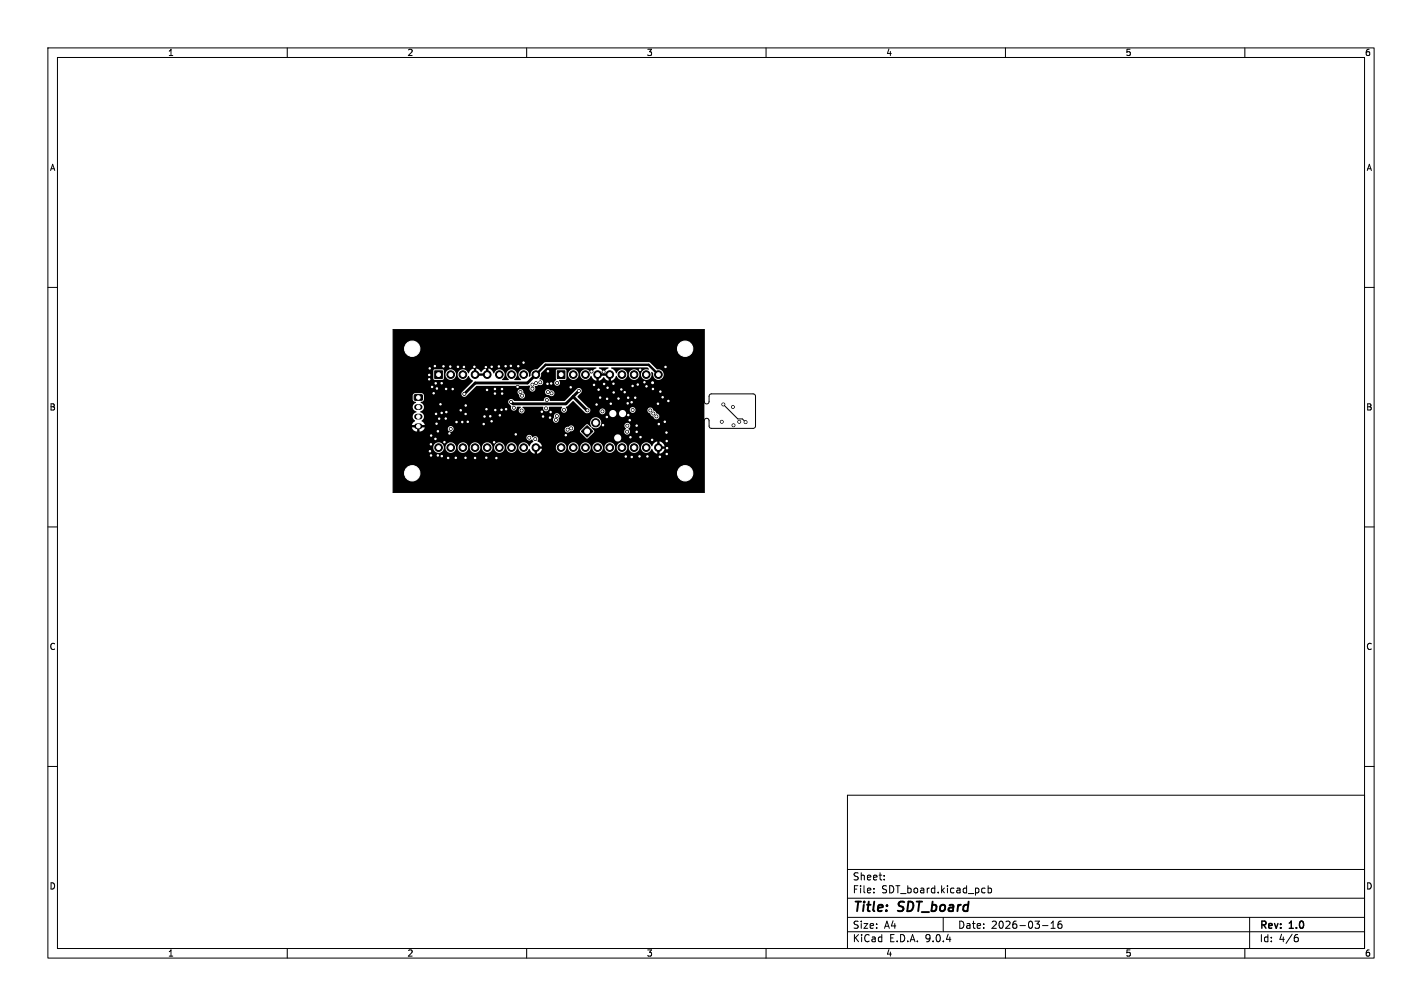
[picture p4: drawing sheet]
<svg xmlns="http://www.w3.org/2000/svg" width="297mm" height="210mm" viewBox="0 0 297 210" stroke-linecap="round" stroke-linejoin="round" font-family="sans-serif">
<defs><g id="words">
<g font-size="2.8">
<text x="178" y="190.9">Title:</text>
<text x="187.7" y="190.9">SDT_board</text>
</g>
<g font-size="2.1">
<text x="178" y="184">Sheet:</text>
<text x="178" y="186.7">File:</text>
<text x="184.1" y="186.7">SDT_board.kicad_pcb</text>
<text x="178" y="196.9">KiCad</text>
<text x="178" y="194.1">Size:</text>
<text x="184.7" y="194.1">A4</text>
<text x="185.7" y="196.9">E.D.A.</text>
<text x="193.3" y="196.9">9.0.4</text>
<text x="200" y="194.1">Date:</text>
<text x="207" y="194.1">2026-03-16</text>
<text x="263" y="194.3">Rev:</text>
<text x="263" y="196.9">Id:</text>
<text x="267.1" y="196.9">4/6</text>
<text x="269.4" y="194.3">1.0</text>
</g>
<g font-size="1.8">
<text x="35" y="11.9">1</text>
<text x="85" y="11.9">2</text>
<text x="135" y="11.9">3</text>
<text x="185" y="11.9">4</text>
<text x="235" y="11.9">5</text>
<text x="285" y="11.9">6</text>
<text x="10.3" y="35.9">A</text>
<text x="285.4" y="35.9">A</text>
<text x="10.3" y="85.9">B</text>
<text x="285.3" y="85.9">B</text>
<text x="10.3" y="135.9">C</text>
<text x="285.3" y="135.9">C</text>
<text x="10.3" y="185.9">D</text>
<text x="285.3" y="185.9">D</text>
<text x="35" y="199.9">1</text>
<text x="85" y="199.9">2</text>
<text x="135" y="199.9">3</text>
<text x="185" y="199.9">4</text>
<text x="235" y="199.9">5</text>
<text x="285" y="199.9">6</text>
</g>
</g></defs>
<g fill="none" stroke="#000" stroke-width=".21">
<path d="M10 10h277v190h-277zM12 12h273v186h-273zM60 10v2M110 10v2M160 10v2M210 10v2M260 10v2M10 60h2M82.1 68.8h65l.1 15.3 .4 .2 .4-.2 .1-1.5 .4-.4 9 .1 .3 .4v6.4l-.5 .3h-8.8l-.4-.3-.1-1.6-.4-.2-.4 .2-.1 .3v15h-65zM285 60h2M151.1 84.4l3 3.1h.9l.7 .6M10 110h2"/>
<path d="M285 110h2M10 160h2M177 166h108v32h-108zM285 160h2M60 198v2M110 198v2M160 198v2M177 194.5h108M177 191.5h108M177 187.5h108M177 181.5h108M182.5 186.3v.1"/>
<path d="M182.5 185.5v.1M184.7 183.6v.1M184.7 182.8v.1M197 191.5v3M205.3 185.4l.4 .1M205.7 186.3l-.4 .1M206.4 185.5l.4-.1 .3 .3-.1 .6h-.6M206.4 184.9v1.5M210 198v2M217.7 193.2h1.2M219.5 193.8h.9M219.5 192.7l.5-.4v1.5"/>
<path d="M221.7 192.3l-.5 .1a1.01 1.01 0 0 0 0 1.4l.5-.1 .1-.5-.3-.3h-.4l-.1 .3M260 198v2M261 191.5v6.5M270.6 195.7h.4l.2 .3-.1 .5-.5 .1M271 195.1l-.4 .1"/>
</g>
<g fill="#000" stroke="#000" stroke-width=".21">
<path d="M90.8 77.4h1.6v1.6h-1.6zM116.4 77.4h1.6v1.6h-1.6zM86.6 82.4h1.5l.1 .2v.8l-.2 .2h-1.3l-.2-.3zM121.4 90.1l1.2-1.3 1.2 1.3-1.2 1.2z"/>
<circle cx="86.1" cy="72.8" r="3.2"/>
<circle cx="89.7" cy="78.3" r=".3"/>
<circle cx="89.7" cy="79.2" r=".3"/>
<circle cx="89.7" cy="76.9" r=".3"/>
<circle cx="90.8" cy="76.4" r=".3"/>
<circle cx="92.6" cy="76.5" r=".3"/>
<circle cx="94" cy="76.5" r=".3"/>
<circle cx="94.1" cy="78.2" r=".8"/>
<circle cx="95.7" cy="76.6" r=".3"/>
<circle cx="96.7" cy="78.2" r=".8"/>
<circle cx="96.9" cy="76.6" r=".3"/>
<circle cx="99.1" cy="76.6" r=".3"/>
<circle cx="99.2" cy="78.2" r=".8"/>
<circle cx="101.5" cy="76.7" r=".3"/>
<circle cx="101.8" cy="78.2" r=".8"/>
<circle cx="102.7" cy="76.6" r=".3"/>
<circle cx="104.2" cy="76.5" r=".3"/>
<circle cx="104.3" cy="78.2" r=".8"/>
<circle cx="105.6" cy="76.4" r=".3"/>
<circle cx="106.7" cy="76.4" r=".3"/>
<circle cx="106.8" cy="78.2" r=".8"/>
<circle cx="108.2" cy="76.4" r=".3"/>
<circle cx="109.4" cy="75.7" r=".3"/>
<circle cx="109.4" cy="78.2" r=".8"/>
<circle cx="111.9" cy="78.2" r=".8"/>
<circle cx="112" cy="80" r=".3"/>
<circle cx="112.8" cy="79.8" r=".3"/>
<circle cx="114.4" cy="77.5" r=".3"/>
<circle cx="116.4" cy="79.9" r=".3"/>
<circle cx="119.7" cy="78.2" r=".8"/>
<circle cx="122.3" cy="78.2" r=".8"/>
<circle cx="123.5" cy="77.6" r=".3"/>
<circle cx="124.8" cy="78.2" r=".8"/>
<circle cx="126.1" cy="77.6" r=".3"/>
<circle cx="127.4" cy="78.2" r=".8"/>
<circle cx="129.9" cy="78.2" r=".8"/>
<circle cx="132.4" cy="78.2" r=".8"/>
<circle cx="133.7" cy="77.2" r=".3"/>
<circle cx="134.6" cy="79.8" r=".3"/>
<circle cx="135" cy="78.2" r=".8"/>
<circle cx="136.3" cy="79.9" r=".45"/>
<circle cx="137.5" cy="78.2" r=".8"/>
<circle cx="139" cy="76.6" r=".3"/>
<circle cx="143.1" cy="72.8" r="3.2"/>
<circle cx="86.1" cy="98.8" r="3.2"/>
<circle cx="89.8" cy="94.2" r=".3"/>
<circle cx="90" cy="92.8" r=".3"/>
<circle cx="90" cy="95.1" r=".3"/>
<circle cx="90" cy="90.9" r=".3"/>
<circle cx="90.3" cy="80.8" r=".3"/>
<circle cx="90.6" cy="82.1" r=".3"/>
<circle cx="91" cy="91.6" r=".3"/>
<circle cx="91" cy="80" r=".3"/>
<circle cx="91.1" cy="86.4" r=".3"/>
<circle cx="91.2" cy="88.4" r=".3"/>
<circle cx="91.3" cy="81.1" r=".3"/>
<circle cx="91.4" cy="95.1" r=".3"/>
<circle cx="91.5" cy="90" r=".3"/>
<circle cx="91.6" cy="93.4" r=".8"/>
<circle cx="91.7" cy="87.4" r=".3"/>
<circle cx="92" cy="84.4" r=".3"/>
<circle cx="92.3" cy="80" r=".3"/>
<circle cx="92.3" cy="86.2" r=".3"/>
<circle cx="92.3" cy="95.2" r=".3"/>
<circle cx="92.8" cy="92.3" r=".3"/>
<circle cx="93.1" cy="87.4" r=".3"/>
<circle cx="93.2" cy="81.2" r=".3"/>
<circle cx="93.2" cy="86" r=".3"/>
<circle cx="93.6" cy="95.6" r=".3"/>
<circle cx="93.9" cy="90.5" r=".3"/>
<circle cx="94.1" cy="89.5" r=".3"/>
<circle cx="94.1" cy="93.4" r=".8"/>
<circle cx="94.6" cy="81.2" r=".3"/>
<circle cx="95.2" cy="95.6" r=".3"/>
<circle cx="95.4" cy="88.1" r=".3"/>
<circle cx="96.2" cy="85.7" r=".3"/>
<circle cx="96.5" cy="88.1" r=".3"/>
<circle cx="96.7" cy="93.4" r=".8"/>
<circle cx="97" cy="82.2" r=".3"/>
<circle cx="97.2" cy="95.6" r=".3"/>
<circle cx="97.3" cy="86.4" r=".3"/>
<circle cx="97.3" cy="84.7" r=".3"/>
<circle cx="97.7" cy="88.1" r=".3"/>
<circle cx="99.2" cy="93.4" r=".8"/>
<circle cx="99.2" cy="95.6" r=".3"/>
<circle cx="101" cy="88.5" r=".3"/>
<circle cx="101.2" cy="87" r=".3"/>
<circle cx="101.6" cy="95.5" r=".3"/>
<circle cx="101.6" cy="85.4" r=".3"/>
<circle cx="101.7" cy="81.4" r=".3"/>
<circle cx="101.8" cy="93.4" r=".8"/>
<circle cx="102.4" cy="86.9" r=".3"/>
<circle cx="102.7" cy="88" r=".3"/>
<circle cx="103.2" cy="92.3" r=".3"/>
<circle cx="103.4" cy="81.2" r=".3"/>
<circle cx="103.4" cy="82.2" r=".3"/>
<circle cx="103.4" cy="85.6" r=".3"/>
<circle cx="103.7" cy="95.6" r=".3"/>
<circle cx="104.3" cy="93.4" r=".8"/>
<circle cx="104.4" cy="86.7" r=".3"/>
<circle cx="104.7" cy="85.6" r=".3"/>
<circle cx="104.8" cy="81.2" r=".3"/>
<circle cx="104.9" cy="82.2" r=".3"/>
<circle cx="105.7" cy="85.4" r=".3"/>
<circle cx="106.7" cy="83.9" r=".3"/>
<circle cx="106.8" cy="93.4" r=".8"/>
<circle cx="107.3" cy="85.1" r=".3"/>
<circle cx="107.7" cy="90.7" r=".3"/>
<circle cx="108.1" cy="80.8" r=".3"/>
<circle cx="108.7" cy="81.8" r=".3"/>
<circle cx="109" cy="85.7" r=".3"/>
<circle cx="109.1" cy="82.6" r=".3"/>
<circle cx="109.4" cy="93.4" r=".8"/>
<circle cx="110.6" cy="91.4" r=".3"/>
<circle cx="111.2" cy="80.3" r=".3"/>
<circle cx="111.2" cy="81.1" r=".3"/>
<circle cx="111.8" cy="91.7" r=".3"/>
<circle cx="111.9" cy="93.4" r=".8"/>
<circle cx="113.2" cy="86" r=".3"/>
<circle cx="113.4" cy="87" r=".3"/>
<circle cx="114.1" cy="85.3" r=".3"/>
<circle cx="114.2" cy="83.5" r=".3"/>
<circle cx="114.4" cy="80.1" r=".3"/>
<circle cx="114.4" cy="81.8" r=".3"/>
<circle cx="114.9" cy="87.2" r=".3"/>
<circle cx="115" cy="86" r=".3"/>
<circle cx="115.1" cy="80.1" r=".3"/>
<circle cx="115.2" cy="82.1" r=".3"/>
<circle cx="116.1" cy="87.7" r=".3"/>
<circle cx="116.3" cy="86.9" r=".3"/>
<circle cx="117.2" cy="93.4" r=".8"/>
<circle cx="117.8" cy="85.6" r=".3"/>
<circle cx="118.2" cy="90.8" r=".3"/>
<circle cx="118.5" cy="89.7" r=".3"/>
<circle cx="119.2" cy="80.8" r=".3"/>
<circle cx="119.3" cy="89.4" r=".3"/>
<circle cx="119.7" cy="93.4" r=".8"/>
<circle cx="120.9" cy="81.6" r=".3"/>
<circle cx="122.3" cy="93.4" r=".8"/>
<circle cx="122.7" cy="85.7" r=".3"/>
<circle cx="124.1" cy="80.3" r=".3"/>
<circle cx="124.4" cy="88.3" r=".85"/>
<circle cx="124.6" cy="84.4" r=".3"/>
<circle cx="124.8" cy="93.4" r=".8"/>
<circle cx="125" cy="81.3" r=".3"/>
<circle cx="125.4" cy="83" r=".3"/>
<circle cx="125.8" cy="85.9" r=".3"/>
<circle cx="126" cy="88.8" r=".3"/>
<circle cx="126.2" cy="80.1" r=".3"/>
<circle cx="126.8" cy="87.1" r=".3"/>
<circle cx="126.8" cy="83.3" r=".3"/>
<circle cx="126.9" cy="81" r=".3"/>
<circle cx="127.4" cy="93.4" r=".8"/>
<circle cx="127.6" cy="84.3" r=".3"/>
<circle cx="128.1" cy="80.1" r=".3"/>
<circle cx="128.2" cy="81.9" r=".3"/>
<circle cx="129.2" cy="83.2" r=".3"/>
<circle cx="129.8" cy="81.3" r=".3"/>
<circle cx="129.9" cy="93.4" r=".8"/>
<circle cx="130.5" cy="81.9" r=".3"/>
<circle cx="130.7" cy="95.3" r=".3"/>
<circle cx="131" cy="90.1" r=".3"/>
<circle cx="131" cy="88.9" r=".3"/>
<circle cx="131.1" cy="84.2" r=".3"/>
<circle cx="131.2" cy="83" r=".3"/>
<circle cx="131.2" cy="86.7" r=".3"/>
<circle cx="131.5" cy="87.7" r=".3"/>
<circle cx="131.7" cy="91.3" r=".3"/>
<circle cx="131.9" cy="84" r=".3"/>
<circle cx="132" cy="95.4" r=".3"/>
<circle cx="132.1" cy="80.6" r=".3"/>
<circle cx="132.1" cy="85.6" r=".3"/>
<circle cx="132.4" cy="93.4" r=".8"/>
<circle cx="132.7" cy="83" r=".3"/>
<circle cx="133" cy="90.1" r=".3"/>
<circle cx="133" cy="88.8" r=".3"/>
<circle cx="133.2" cy="80.3" r=".3"/>
<circle cx="133.6" cy="95.3" r=".3"/>
<circle cx="133.8" cy="91.3" r=".3"/>
<circle cx="135" cy="93.4" r=".8"/>
<circle cx="135" cy="80.7" r=".3"/>
<circle cx="135.2" cy="95.3" r=".3"/>
<circle cx="135.8" cy="85.7" r=".3"/>
<circle cx="136.2" cy="91.8" r=".3"/>
<circle cx="136.4" cy="81.2" r=".3"/>
<circle cx="136.5" cy="86.3" r=".3"/>
<circle cx="137.1" cy="86.9" r=".3"/>
<circle cx="137.4" cy="84.3" r=".3"/>
<circle cx="137.5" cy="93.4" r=".8"/>
<circle cx="137.6" cy="88.5" r=".3"/>
<circle cx="137.8" cy="95.4" r=".3"/>
<circle cx="137.9" cy="81.7" r=".3"/>
<circle cx="138.4" cy="82.9" r=".3"/>
<circle cx="138.8" cy="88.1" r=".3"/>
<circle cx="139.2" cy="90.3" r=".3"/>
<circle cx="139.2" cy="92.1" r=".3"/>
<circle cx="139.2" cy="94.8" r=".3"/>
<circle cx="139.3" cy="93.5" r=".3"/>
<circle cx="139.6" cy="83.7" r=".3"/>
<circle cx="143.1" cy="98.8" r="3.2"/>
<circle cx="150.8" cy="88.1" r=".3"/>
<circle cx="151.1" cy="84.4" r=".3"/>
<circle cx="153.1" cy="85" r=".3"/>
<circle cx="153.2" cy="88.8" r=".3"/>
<circle cx="154.4" cy="88.1" r=".3"/>
<circle cx="155.7" cy="88.1" r=".3"/>
</g>
<path d="M87.1 85h.6M87.1 87h.6M87.1 89h.6" fill="none" stroke="#000" stroke-width="1.2"/>
<path d="M111.9 78.2l-1.7 1.8h-10.9l-2.3 2.2M119.7 82.8l3 2.9M120.9 81.6l-2.7 2.7h-11l-.5-.4" fill="none" stroke="#000" stroke-width=".6"/>
<path d="M111.9 78.2l2.1-2h21.5l2 2" fill="none" stroke="#000" stroke-width=".5"/>
<path d="M99.5 78h1.9v.5h-1.9zM125.1 78h1.9v.5h-1.9zM125.1 76.7h1.9l.1 .1-1 .9-.4-.5-.6-.3zM82.1 68.9h65l-.1 33.9h-64.8l-.1-9.4h8.4v.1a1.1 1.1 0 0 0 1.2 1 1.1 1.1 0 0 0 1-1.1h.3v.1a1.1 1.1 0 0 0 1.2 1 1.1 1.1 0 0 0 1-1.1h.4v.1a1.1 1.1 0 0 0 1.2 1 1.1 1.1 0 0 0 1-1.1h.3v.1a1.1 1.1 0 0 0 1.2 1 1.1 1.1 0 0 0 1-1.1h.4v.1a1.1 1.1 0 0 0 1.1 1 1.1 1.1 0 0 0 1.1-1.1h.3v.1a1.1 1.1 0 0 0 1.2 1 1.1 1.1 0 0 0 1-1.1h.3v.1a1.1 1.1 0 0 0 1.2 1 1.1 1.1 0 0 0 1-1.1h.4v.1a1.15 1.15 0 0 0 1 1 1.15 1.15 0 0 0 1.2-.8l.2 .1a1.31 1.31 0 0 0 1 .9v-.9h.5v.9a1.29 1.29 0 0 0 1-1h-1l.1-.3h3.8v.1a1.1 1.1 0 0 0 1.2 1 1.1 1.1 0 0 0 1-1.1h.3v.1a1.1 1.1 0 0 0 1.2 1 1.1 1.1 0 0 0 1-1.1h.4v.1a1.1 1.1 0 0 0 1.2 1 1.1 1.1 0 0 0 1-1.1h.3v.1a1.1 1.1 0 0 0 1.2 1 1.1 1.1 0 0 0 1-1.1h.4v.1a1.1 1.1 0 0 0 1.1 1 1.1 1.1 0 0 0 1.1-1.1h.3v.1a1.1 1.1 0 0 0 1.2 1 1.1 1.1 0 0 0 1-1.1h.3v.1a1.1 1.1 0 0 0 1.2 1 1.1 1.1 0 0 0 1-1.1h.4v.1a1.15 1.15 0 0 0 1 1 1.15 1.15 0 0 0 1.2-.8l.2 .1a1.31 1.31 0 0 0 1 .9v-.9h.5v.9a1.29 1.29 0 0 0 1-1h-1v-.5l1-.1a1.29 1.29 0 0 0-1-.9v.9h-.5l-.1-.9a1.63 1.63 0 0 0-1 1 1.17 1.17 0 0 0-1.2-.9 1.17 1.17 0 0 0-1.1 1.1h-.4v-.2a1.1 1.1 0 0 0-1.1-.9 1.1 1.1 0 0 0-1.1 1.1h-.3v-.2a1.1 1.1 0 0 0-1.2-.9 1.1 1.1 0 0 0-1 1.1h-.3l-.1-.2a1.1 1.1 0 0 0-1.1-.9 1.1 1.1 0 0 0-1 1.1h-.4v-.2a1.1 1.1 0 0 0-1.2-.9 1.1 1.1 0 0 0-1 1.1h-.3v-.2a1.1 1.1 0 0 0-1.2-.9 1.1 1.1 0 0 0-1 1.1h-.4v-.2a1.1 1.1 0 0 0-1.1-.9 1.1 1.1 0 0 0-1.1 1.1h-.3v-.2a1.1 1.1 0 0 0-1.2-.9 1.1 1.1 0 0 0-1 1.1h-3.8l-.1-.2 1-.1a1.38 1.38 0 0 0-.9-.9 .69 .69 0 0 0-.1-1 .69 .69 0 0 0-1 .1 .64 .64 0 0 0-.9-.4 .64 .64 0 0 0-.2 1 .64 .64 0 0 0 1-.2l.3 .5-.9 1a1.13 1.13 0 0 0-1.2-.9 1.13 1.13 0 0 0-1 1.1h-.4v-.2a1.1 1.1 0 0 0-1.1-.9 1.1 1.1 0 0 0-1.1 1.1h-.3v-.2a1.1 1.1 0 0 0-1.2-.9 1.1 1.1 0 0 0-1 1.1h-.3l-.1-.2a1.1 1.1 0 0 0-1.1-.9 1.1 1.1 0 0 0-1 1.1h-.4v-.2a1.1 1.1 0 0 0-1.2-.9 1.1 1.1 0 0 0-1 1.1h-.3v-.2a1.1 1.1 0 0 0-1.2-.9 1.1 1.1 0 0 0-1 1.1h-.4v-.2a1.1 1.1 0 0 0-1.1-.9 1.1 1.1 0 0 0-1.1 1.1h-.3v-.2a1.1 1.1 0 0 0-1.2-.9 1.1 1.1 0 0 0-1 1.1h-8.4v-4.7h5v.5h-1.1a1.1 1.1 0 0 0 1.1 .9v-.8h.5v.8l.6-.2 .4-.4h4.9a.61 .61 0 0 0 .6 .6 .61 .61 0 0 0 .6-.5h23.2v.2a.61 .61 0 0 0 .5 .5 .61 .61 0 0 0 .6-.2l2.1-.1 .1 .2 1.4 1.4 .4-.3h5.3v.2a.75 .75 0 0 0 1.1 .6 .75 .75 0 0 0 0-1.3 .75 .75 0 0 0-1.1 .5h-5.3l1.1-1.3h6.3v.2a.63 .63 0 0 0 1 .4 .63 .63 0 0 0-.2-1.1 .64 .64 0 0 0 .3-1 .64 .64 0 0 0-1 0 .64 .64 0 0 0 .3 1l-.4 .5h-6.3l-.6-.7 .1-.1a1.18 1.18 0 0 0 1.6-.1 1.18 1.18 0 0 0 0-1.6 1.18 1.18 0 0 0-1.7 0 2.05 2.05 0 0 0 0 1.6l-.9-.6-1.5 1.5h-1.6a.61 .61 0 0 0 .3-1 .61 .61 0 0 0-1 .1l-.6 .1-.3 .4h-23.2a.61 .61 0 0 0-.5-.7 .61 .61 0 0 0-.7 .6h-4.9l.1-.3h-1v-.5h1l-.2-.4-.4-.4 .2-.3h27.2v.1a.64 .64 0 0 0 .8 .5 .64 .64 0 0 0 .4-.9 .63 .63 0 0 0 0-.8 .63 .63 0 0 0-.8-.1 .63 .63 0 0 0-.2 .8l-.2 .4h-27.2a.96 .96 0 0 0-.5-1.6v-.1a.99 .99 0 0 0 .7-1 .99 .99 0 0 0-.6-.9h18.2l.6 .7a.63 .63 0 0 0 .4 1 .63 .63 0 0 0 .8-.7l.1-.1h.7l.1 .2-.2 .1a.61 .61 0 0 0-.1 .9 .61 .61 0 0 0 1-.1 .61 .61 0 0 0-.3-.9v-.2h4.2a.67 .67 0 0 0 .6 .9 .67 .67 0 0 0 .7-.9h2.6l.1 .1a.64 .64 0 0 0 0 1 .64 .64 0 0 0 1-.1 .64 .64 0 0 0-.2-.9l1.5-1.3 2.4 2.3a.71 .71 0 0 0 1.2-.2h1.9v.2a.61 .61 0 0 0 .5 .5 .61 .61 0 0 0 .6-.2h1v.1a.75 .75 0 0 0 .8 .7 .75 .75 0 0 0 .6-.8h.6v.1a.75 .75 0 0 0 1.1 .6 .75 .75 0 0 0 0-1.3 .75 .75 0 0 0-1.1 .6h-.6v-.2a.75 .75 0 0 0-.8-.5 .75 .75 0 0 0-.6 .7h-1l.1-.3-.1-.5h5.2v.2a.6 .6 0 0 0 .7 .5 .6 .6 0 0 0 .5-.6h2.5l.1 .4 1.1 .9a.64 .64 0 0 0 .8 .6 .64 .64 0 0 0 .4-.9l-1.1-.9a.67 .67 0 0 0-.6-.6 .67 .67 0 0 0-.7 .5l-2.5-.1a.61 .61 0 0 0-.6-.5 .61 .61 0 0 0-.6 .5h-5.2a.61 .61 0 0 0-.6-.2 .61 .61 0 0 0-.5 .5l-1.9-.1a.63 .63 0 0 0-.5-.7l-2.2-2.2 .7-.7a.61 .61 0 0 0 0-.9 .61 .61 0 0 0-.9 0l-2.5 2.5h-3a.68 .68 0 0 0-.7-.8 .68 .68 0 0 0-.7 .8h-6.1a.65 .65 0 0 0-.7-.4 .65 .65 0 0 0-.6 .7h-18.2l.5-.3 .1-.2v-1.1l-.4-.3h-1.5l-.4 .4v1l.2 .2 .5 .3a1 1 0 0 0-.7 1 1 1 0 0 0 .8 .9v.2a.97 .97 0 0 0-.8 .8 .97 .97 0 0 0 .5 1l-.4 .4-.3 .4h-3.9v-11.3h8.4v1.7l.3 .2h1.8l.1-1.2h.3a1.1 1.1 0 0 0 1.1 1.2 1.1 1.1 0 0 0 1.1-1.2h.4v.2a1.15 1.15 0 0 0 1 1 1.15 1.15 0 0 0 1.2-.8l1 1.1-2.3 2.3a.61 .61 0 0 0 .1 .8 .61 .61 0 0 0 .9-.1l.8-.8h9.8l.3 .6a.66 .66 0 0 0 .4 .8 .66 .66 0 0 0 .8-.4 .66 .66 0 0 0-.3-.9v-.1h4.5a.7 .7 0 0 0 .9 .7 .62 .62 0 0 0 1.1-.3 .62 .62 0 0 0-.9-.7 .61 .61 0 0 0-.6-.2 .61 .61 0 0 0-.5 .5h-4.5a.61 .61 0 0 0-.6-.6 .61 .61 0 0 0-.6 .6h-9.8l1.3-1.2 10.9-.1 .2 .2a.65 .65 0 0 0 0 .9 .65 .65 0 0 0 1 0 .65 .65 0 0 0 0-.9l.3-.1a.71 .71 0 0 1 .9-.2l.4-.2 .2-.3h2.3v.1a.63 .63 0 0 0 .9 .4 .63 .63 0 0 0 .1-1l1.4-.1 .1-1.2h.3v.2a1.1 1.1 0 0 0 1.7 .8 1.1 1.1 0 0 0 0-1.8 1.1 1.1 0 0 0-1.7 .8h-.3v-.8l-.2-.2h-1.8l-.2 .3 .1 1.9-.4 .6h-2.3a.73 .73 0 0 0-.8-.8l.3-.6v-.6l1.2-1.2h10.2l.1 .2a1.72 1.72 0 0 0-1 1 1.13 1.13 0 0 0-1.9-.6 1.13 1.13 0 0 0 .3 1.9 1.22 1.22 0 0 0 1.5-.7h.2a1.31 1.31 0 0 0 1 1v-1h.5v1l.6-.3 .4-.5 .4 .5 .6 .3v-1h.5v1a1.61 1.61 0 0 0 1.1-1 1.16 1.16 0 0 0 1.3 .8 1.16 1.16 0 0 0 1-1.2h.3v.2a1.1 1.1 0 0 0 1.7 .8 1.1 1.1 0 0 0 0-1.8 1.1 1.1 0 0 0-1.7 .8h-.3v-.2a1.16 1.16 0 0 0-1.1-.8 1.16 1.16 0 0 0-1.2 .8h-.1a1.65 1.65 0 0 0-1-1.1l.1-.1h7.5l.3 .3v.2a1.15 1.15 0 0 0-1.6 .9 1.15 1.15 0 0 0 1.3 1.2 1.15 1.15 0 0 0 .8-1.6l.4 .2a1.13 1.13 0 0 0 1 1.4 1.13 1.13 0 0 0 1.2-1.2 1.13 1.13 0 0 0-1.4-1l-1.7-1.5h-21.6l-1.7 1.5a1.18 1.18 0 0 0-1.4 1.4l-.3 .1a1.14 1.14 0 0 0-.7-1.4 1.14 1.14 0 0 0-1.5 .6 1.14 1.14 0 0 0 .5 1.5h-1.4a1.16 1.16 0 0 0 .5-1.5 1.16 1.16 0 0 0-1.5-.6 1.17 1.17 0 0 0-.1 2.1h-1.4a1.16 1.16 0 0 0 .4-1.5 1.16 1.16 0 0 0-1.4-.6l-.4 .3-.3 .4h-.2a1.29 1.29 0 0 0-1-1v1h-.5v-1l-.6 .3-.4 .5-.4-.5-.6-.3v1h-.5v-1a1.61 1.61 0 0 0-1.1 1 1.17 1.17 0 0 0-1.2-.8 1.17 1.17 0 0 0-1.1 1h-.4v-.2a1.1 1.1 0 0 0-1.1-.8 1.1 1.1 0 0 0-1.1 1h-.3v-.8l-.3-.2h-1.7l-.2 .3h-8.4z" fill="#000"/>
<g fill="#fff" stroke="#fff" stroke-width=".21">
<circle cx="94.1" cy="89.5" r=".15"/>
<circle cx="97" cy="82.2" r=".15"/>
<circle cx="137.4" cy="84.3" r=".15"/>
<circle cx="93.2" cy="81.2" r=".15"/>
<circle cx="126.1" cy="77.6" r=".15"/>
<circle cx="126.7" cy="87.1" r=".15"/>
<circle cx="93.1" cy="87.4" r=".15"/>
<circle cx="115.1" cy="80.1" r=".15"/>
<circle cx="108.3" cy="76.5" r=".15"/>
<circle cx="115" cy="86" r=".15"/>
<circle cx="103.4" cy="81.2" r=".15"/>
<circle cx="133.2" cy="80.3" r=".15"/>
<circle cx="118.2" cy="90.9" r=".15"/>
<circle cx="90.9" cy="91.6" r=".15"/>
<circle cx="91.5" cy="95.1" r=".15"/>
<circle cx="101" cy="88.5" r=".15"/>
<circle cx="131.5" cy="87.7" r=".15"/>
<circle cx="137.6" cy="88.5" r=".15"/>
<circle cx="102.7" cy="87.9" r=".15"/>
<circle cx="137.9" cy="81.8" r=".15"/>
<circle cx="101.5" cy="76.7" r=".15"/>
<circle cx="131.7" cy="91.3" r=".15"/>
<circle cx="89.8" cy="94.2" r=".15"/>
<circle cx="139" cy="76.6" r=".15"/>
<circle cx="132.1" cy="80.6" r=".15"/>
<circle cx="91" cy="80" r=".15"/>
<circle cx="92.6" cy="76.5" r=".15"/>
<circle cx="106.7" cy="76.4" r=".15"/>
<circle cx="97.3" cy="84.6" r=".15"/>
<circle cx="109.3" cy="75.7" r=".15"/>
<circle cx="91.7" cy="87.4" r=".15"/>
<circle cx="130.5" cy="81.9" r=".15"/>
<circle cx="92.2" cy="86.2" r=".15"/>
<circle cx="101.7" cy="81.4" r=".15"/>
<circle cx="133.8" cy="91.2" r=".15"/>
<circle cx="90" cy="95.1" r=".15"/>
<circle cx="104.9" cy="81.2" r=".15"/>
<circle cx="129.8" cy="81.3" r=".15"/>
<circle cx="99.2" cy="95.6" r=".15"/>
<circle cx="103.4" cy="82.2" r=".15"/>
<circle cx="136.4" cy="81.2" r=".15"/>
<circle cx="139.3" cy="94.8" r=".15"/>
<circle cx="119.2" cy="80.9" r=".15"/>
<circle cx="154.4" cy="88.1" r=".15"/>
<circle cx="93.9" cy="90.5" r=".15"/>
<circle cx="125" cy="81.3" r=".15"/>
<circle cx="103.5" cy="85.6" r=".15"/>
<circle cx="104.4" cy="86.7" r=".15"/>
<circle cx="131.1" cy="84.2" r=".15"/>
<circle cx="89.8" cy="76.9" r=".15"/>
<circle cx="94.6" cy="81.2" r=".15"/>
<circle cx="136.2" cy="91.8" r=".15"/>
<circle cx="89.6" cy="78.3" r=".15"/>
<circle cx="101.6" cy="95.6" r=".15"/>
<circle cx="94" cy="76.5" r=".15"/>
<circle cx="136.3" cy="79.9" r=".2"/>
<circle cx="133.7" cy="77.2" r=".15"/>
<circle cx="93.2" cy="86" r=".15"/>
<circle cx="114.9" cy="87.2" r=".15"/>
<circle cx="101.6" cy="85.4" r=".15"/>
<circle cx="114.4" cy="77.5" r=".15"/>
<circle cx="135.2" cy="95.3" r=".15"/>
<circle cx="105.7" cy="85.4" r=".15"/>
<circle cx="90.8" cy="76.4" r=".15"/>
<circle cx="126.2" cy="80.2" r=".15"/>
<circle cx="139.3" cy="93.6" r=".15"/>
<circle cx="90" cy="90.9" r=".15"/>
<circle cx="131.9" cy="84" r=".15"/>
<circle cx="127.6" cy="84.3" r=".15"/>
<circle cx="104.2" cy="76.5" r=".15"/>
<circle cx="95.3" cy="88.1" r=".15"/>
<circle cx="124.6" cy="84.5" r=".15"/>
<circle cx="131.2" cy="83" r=".15"/>
<circle cx="96.2" cy="85.6" r=".15"/>
<circle cx="105.6" cy="76.5" r=".15"/>
<circle cx="102.4" cy="86.9" r=".15"/>
<circle cx="103.2" cy="92.3" r=".15"/>
<circle cx="138.8" cy="88" r=".15"/>
<circle cx="107.7" cy="90.7" r=".15"/>
<circle cx="97.7" cy="88.1" r=".15"/>
<circle cx="113.2" cy="85.9" r=".15"/>
<circle cx="124.1" cy="80.3" r=".15"/>
<circle cx="103.7" cy="95.6" r=".15"/>
<circle cx="90.2" cy="80.8" r=".15"/>
<circle cx="102.7" cy="76.6" r=".15"/>
<circle cx="139.6" cy="83.7" r=".15"/>
<circle cx="139.3" cy="92.1" r=".15"/>
<circle cx="101.2" cy="86.9" r=".15"/>
<circle cx="132.7" cy="83" r=".15"/>
<circle cx="92.2" cy="80" r=".15"/>
<circle cx="135" cy="80.6" r=".15"/>
<circle cx="132" cy="95.4" r=".15"/>
<circle cx="95.2" cy="95.6" r=".15"/>
<circle cx="126.8" cy="83.2" r=".15"/>
<circle cx="93.6" cy="95.6" r=".15"/>
<circle cx="123.6" cy="77.5" r=".15"/>
<circle cx="91.2" cy="81.1" r=".15"/>
<circle cx="133" cy="88.9" r=".15"/>
<circle cx="91.5" cy="90" r=".15"/>
<circle cx="90.6" cy="82.1" r=".15"/>
<circle cx="108.1" cy="80.8" r=".15"/>
<circle cx="90" cy="92.8" r=".15"/>
<circle cx="128.1" cy="80.1" r=".15"/>
<circle cx="92" cy="84.4" r=".15"/>
<circle cx="126" cy="88.7" r=".15"/>
<circle cx="133.6" cy="95.3" r=".15"/>
<circle cx="126.9" cy="80.9" r=".15"/>
<circle cx="114.3" cy="80.1" r=".15"/>
<circle cx="125.3" cy="83" r=".15"/>
<circle cx="104.9" cy="82.2" r=".15"/>
<circle cx="150.7" cy="88.1" r=".15"/>
<circle cx="134.6" cy="79.8" r=".15"/>
<circle cx="139.2" cy="90.3" r=".15"/>
<circle cx="113.4" cy="86.9" r=".15"/>
<circle cx="129.2" cy="83.2" r=".15"/>
<circle cx="133" cy="90.2" r=".15"/>
<circle cx="97.2" cy="86.4" r=".15"/>
<circle cx="91.1" cy="86.4" r=".15"/>
<circle cx="91.2" cy="88.5" r=".15"/>
<circle cx="104.8" cy="85.5" r=".15"/>
<circle cx="96.9" cy="76.6" r=".15"/>
<circle cx="89.6" cy="79.2" r=".15"/>
<circle cx="92.3" cy="95.2" r=".15"/>
<circle cx="130.7" cy="95.3" r=".15"/>
<circle cx="96.6" cy="88.1" r=".15"/>
<circle cx="137.8" cy="95.3" r=".15"/>
<circle cx="131.2" cy="86.6" r=".15"/>
<circle cx="99.1" cy="76.6" r=".15"/>
<circle cx="92.8" cy="92.3" r=".15"/>
<circle cx="97.2" cy="95.6" r=".15"/>
<circle cx="95.6" cy="76.6" r=".15"/>
<circle cx="138.4" cy="82.9" r=".15"/>
<circle cx="128.2" cy="81.9" r=".15"/>
<circle cx="120.9" cy="81.6" r=".15"/>
<circle cx="153.1" cy="85" r=".15"/>
<circle cx="137.1" cy="86.9" r=".15"/>
<circle cx="122.7" cy="85.7" r=".15"/>
<circle cx="131" cy="90.1" r=".15"/>
<circle cx="106.8" cy="83.9" r=".15"/>
<circle cx="131" cy="88.9" r=".15"/>
<circle cx="116.4" cy="79.9" r=".15"/>
<circle cx="108.7" cy="81.8" r=".15"/>
<circle cx="116.3" cy="86.9" r=".15"/>
<circle cx="109" cy="82.6" r=".15"/>
<circle cx="115.2" cy="82.1" r=".15"/>
<circle cx="114" cy="85.2" r=".15"/>
<circle cx="111.2" cy="81.1" r=".15"/>
<circle cx="112.8" cy="79.8" r=".15"/>
<circle cx="114.2" cy="83.5" r=".15"/>
<circle cx="111.2" cy="80.3" r=".15"/>
<circle cx="107.3" cy="85.1" r=".15"/>
<circle cx="116.1" cy="87.6" r=".15"/>
<circle cx="117.8" cy="85.5" r=".15"/>
<circle cx="114.4" cy="81.8" r=".15"/>
<circle cx="112" cy="80" r=".15"/>
<circle cx="108.9" cy="85.7" r=".15"/>
<circle cx="118.6" cy="89.7" r=".15"/>
<circle cx="119.3" cy="89.4" r=".15"/>
<circle cx="153.2" cy="88.8" r=".15"/>
<circle cx="132.1" cy="85.6" r=".15"/>
<circle cx="125.8" cy="85.9" r=".15"/>
<circle cx="135.8" cy="85.7" r=".15"/>
<circle cx="155.7" cy="88.1" r=".15"/>
<circle cx="151.1" cy="84.4" r=".15"/>
<circle cx="136.4" cy="86.3" r=".15"/>
<circle cx="110.6" cy="91.4" r=".15"/>
<circle cx="111.8" cy="91.7" r=".15"/>
<circle cx="86.1" cy="98.8" r="1.6"/>
<circle cx="143.1" cy="72.8" r="1.6"/>
<circle cx="86.1" cy="72.8" r="1.6"/>
<circle cx="122.6" cy="90.1" r=".5"/>
<circle cx="124.4" cy="88.3" r=".5"/>
<circle cx="87.4" cy="83" r=".37"/>
<circle cx="87.4" cy="85" r=".37"/>
<circle cx="87.4" cy="87" r=".37"/>
<circle cx="87.4" cy="89" r=".37"/>
<circle cx="129" cy="91.4" r=".5"/>
<circle cx="128" cy="86.3" r=".5"/>
<circle cx="130" cy="86.3" r=".5"/>
<circle cx="143.1" cy="98.8" r="1.6"/>
<circle cx="117.2" cy="78.2" r=".4"/>
<circle cx="119.7" cy="78.2" r=".4"/>
<circle cx="122.3" cy="78.2" r=".4"/>
<circle cx="124.8" cy="78.2" r=".4"/>
<circle cx="127.4" cy="78.2" r=".4"/>
<circle cx="129.9" cy="78.2" r=".4"/>
<circle cx="132.4" cy="78.2" r=".4"/>
<circle cx="135" cy="78.2" r=".4"/>
<circle cx="137.5" cy="78.2" r=".4"/>
<circle cx="137.5" cy="93.4" r=".4"/>
<circle cx="135" cy="93.4" r=".4"/>
<circle cx="132.4" cy="93.4" r=".4"/>
<circle cx="129.9" cy="93.4" r=".4"/>
<circle cx="127.4" cy="93.4" r=".4"/>
<circle cx="124.8" cy="93.4" r=".4"/>
<circle cx="122.3" cy="93.4" r=".4"/>
<circle cx="119.7" cy="93.4" r=".4"/>
<circle cx="117.2" cy="93.4" r=".4"/>
<circle cx="91.6" cy="78.2" r=".4"/>
<circle cx="94.1" cy="78.2" r=".4"/>
<circle cx="96.7" cy="78.2" r=".4"/>
<circle cx="99.2" cy="78.2" r=".4"/>
<circle cx="101.8" cy="78.2" r=".4"/>
<circle cx="104.3" cy="78.2" r=".4"/>
<circle cx="106.8" cy="78.2" r=".4"/>
<circle cx="109.4" cy="78.2" r=".4"/>
<circle cx="111.9" cy="78.2" r=".4"/>
<circle cx="111.9" cy="93.4" r=".4"/>
<circle cx="109.4" cy="93.4" r=".4"/>
<circle cx="106.8" cy="93.4" r=".4"/>
<circle cx="104.3" cy="93.4" r=".4"/>
<circle cx="101.8" cy="93.4" r=".4"/>
<circle cx="99.2" cy="93.4" r=".4"/>
<circle cx="96.7" cy="93.4" r=".4"/>
<circle cx="94.1" cy="93.4" r=".4"/>
<circle cx="91.6" cy="93.4" r=".4"/>
</g>
<use href="#words"/>
</svg>
